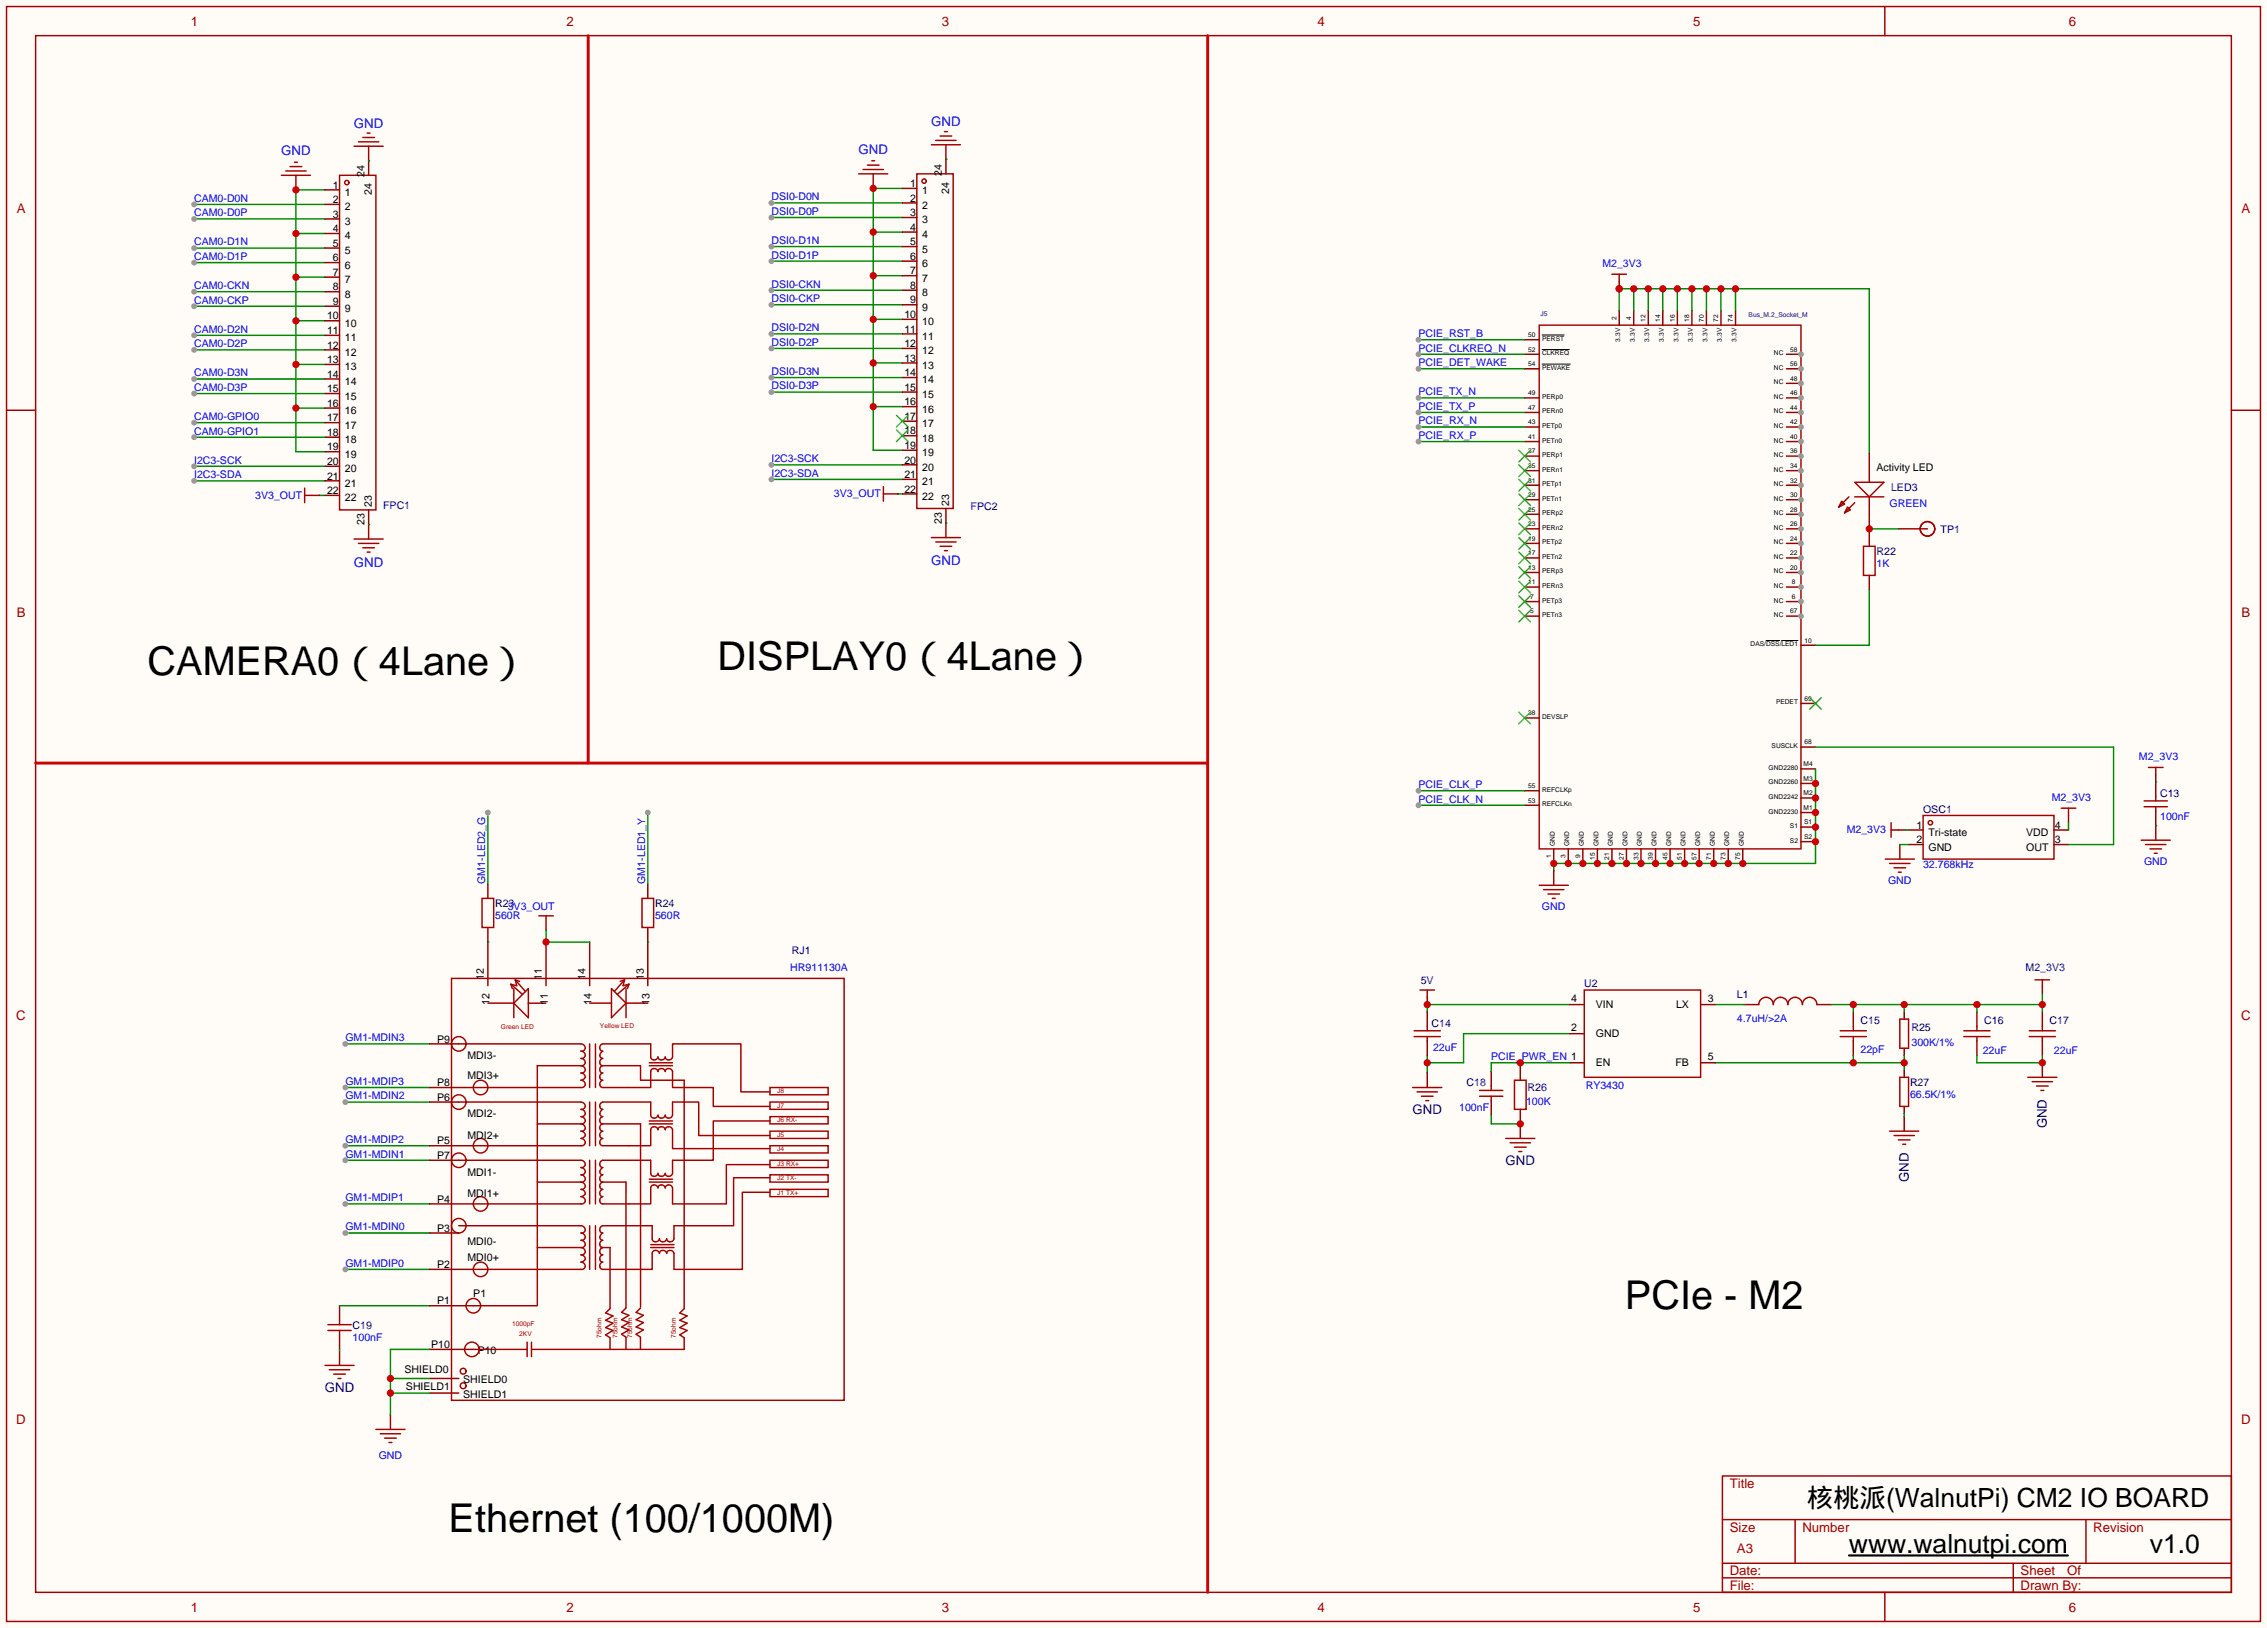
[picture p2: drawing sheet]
<svg xmlns="http://www.w3.org/2000/svg" width="396mm" height="284mm" viewBox="0 0 396 284" stroke-linecap="round" stroke-linejoin="round" font-family="sans-serif">
<defs><g id="words">
<g font-size="6.9">
<text x="25.8" y="117.8">CAMERA0（4Lane）</text>
<text x="125.3" y="117">DISPLAY0（4Lane）</text>
<text x="283.8" y="228.5">PCIe - M2</text>
<text x="78.4" y="267.4">Ethernet (100/1000M)</text>
</g>
<g font-size="4.6">
<text x="315.6" y="263.1">核桃派(WalnutPi) CM2 IO BOARD</text>
<text x="323" y="271.2">www.walnutpi.com</text>
<text x="375.5" y="271.2">v1.0</text>
</g>
<g font-size="2.3" fill="#a00000">
<text x="33.3" y="4.5">1</text>
<text x="98.9" y="4.5">2</text>
<text x="164.5" y="4.5">3</text>
<text x="230.2" y="4.5">4</text>
<text x="295.8" y="4.5">5</text>
<text x="361.4" y="4.5">6</text>
<text x="2.9" y="37.2">A</text>
<text x="391.5" y="37.2">A</text>
<text x="2.9" y="107.7">B</text>
<text x="391.5" y="107.7">B</text>
<text x="2.9" y="178.2">C</text>
<text x="391.5" y="178.2">C</text>
<text x="2.9" y="248.6">D</text>
<text x="391.5" y="248.6">D</text>
<text x="302.1" y="259.8">Title</text>
<text x="302.1" y="267.4">Size</text>
<text x="314.8" y="267.4">Number</text>
<text x="365.6" y="267.4">Revision</text>
<text x="302.1" y="275">Date:</text>
<text x="303.4" y="271.2">A3</text>
<text x="352.9" y="275">Sheet</text>
<text x="361.1" y="275">Of</text>
<text x="33.3" y="281.4">1</text>
<text x="98.9" y="281.4">2</text>
<text x="164.5" y="281.4">3</text>
<text x="230.2" y="281.4">4</text>
<text x="295.8" y="281.4">5</text>
<text x="302.1" y="277.5">File:</text>
<text x="352.9" y="277.5">Drawn By:</text>
<text x="361.4" y="281.4">6</text>
</g>
<g font-size="2.3" fill="#00f">
<text x="61.8" y="22.3">GND</text>
<text x="162.7" y="22">GND</text>
<text x="49.1" y="27.1">GND</text>
<text x="150" y="26.8">GND</text>
<text x="61.8" y="99">GND</text>
<text x="162.7" y="98.7">GND</text>
</g>
<g font-size="2.3" fill="#000080">
<text x="246.7" y="194.5">GND</text>
<text x="357.6" y="197" transform="rotate(-90 357.6 197)">GND</text>
<text x="263" y="203.4">GND</text>
<text x="333.4" y="206.4" transform="rotate(-90 333.4 206.4)">GND</text>
<text x="56.7" y="243">GND</text>
</g>
<g font-size="1.8" fill="#00f">
<text x="33.9" y="35.2">CAM0-D0N</text>
<text x="134.7" y="35">DSI0-D0N</text>
<text x="33.9" y="37.8">CAM0-D0P</text>
<text x="134.7" y="37.5">DSI0-D0P</text>
<text x="33.9" y="42.8">CAM0-D1N</text>
<text x="33.9" y="45.4">CAM0-D1P</text>
<text x="134.7" y="42.6">DSI0-D1N</text>
<text x="134.7" y="45.1">DSI0-D1P</text>
<text x="279.9" y="46.7">M2_3V3</text>
<text x="33.9" y="50.5">CAM0-CKN</text>
<text x="33.9" y="53">CAM0-CKP</text>
<text x="134.7" y="50.2">DSI0-CKN</text>
<text x="134.7" y="52.8">DSI0-CKP</text>
<text x="33.9" y="58.1">CAM0-D2N</text>
<text x="134.7" y="57.8">DSI0-D2N</text>
<text x="247.8" y="58.8">PCIE_RST_B</text>
<text x="33.9" y="60.6">CAM0-D2P</text>
<text x="33.9" y="65.7">CAM0-D3N</text>
<text x="134.7" y="60.4">DSI0-D2P</text>
<text x="134.7" y="65.5">DSI0-D3N</text>
<text x="247.8" y="63.9">PCIE_DET_WAKE</text>
<text x="247.8" y="61.4">PCIE_CLKREQ_N</text>
<text x="33.9" y="68.2">CAM0-D3P</text>
<text x="134.7" y="68">DSI0-D3P</text>
<text x="247.8" y="71.5">PCIE_TX_P</text>
<text x="247.8" y="69">PCIE_TX_N</text>
<text x="33.9" y="73.3">CAM0-GPIO0</text>
<text x="33.9" y="75.9">CAM0-GPIO1</text>
<text x="247.8" y="76.6">PCIE_RX_P</text>
<text x="247.8" y="74.1">PCIE_RX_N</text>
<text x="33.9" y="80.9">I2C3-SCK</text>
<text x="33.9" y="83.5">I2C3-SDA</text>
<text x="134.7" y="80.7">I2C3-SCK</text>
<text x="134.7" y="83.2">I2C3-SDA</text>
<text x="44.6" y="87">3V3_OUT</text>
<text x="145.7" y="86.8">3V3_OUT</text>
<text x="330.1" y="88.6">GREEN</text>
<text x="327.8" y="99">1K</text>
<text x="247.8" y="137.6">PCIE_CLK_P</text>
<text x="373.6" y="132.8">M2_3V3</text>
<text x="247.8" y="140.1">PCIE_CLK_N</text>
<text x="358.4" y="139.9">M2_3V3</text>
<text x="377.3" y="143.2">100nF</text>
<text x="322.6" y="145.5">M2_3V3</text>
<text x="84.8" y="154.3" transform="rotate(-90 84.8 154.3)">GM1-LED2_G</text>
<text x="112.7" y="154.3" transform="rotate(-90 112.7 154.3)">GM1-LED1_Y</text>
<text x="329.8" y="154.4">GND</text>
<text x="335.9" y="151.6">32.768kHz</text>
<text x="374.5" y="151">GND</text>
<text x="86.5" y="160.4">560R</text>
<text x="88.7" y="158.9">3V3_OUT</text>
<text x="114.4" y="160.4">560R</text>
<text x="269.3" y="158.9">GND</text>
<text x="138" y="169.6">HR911130A</text>
<text x="303.4" y="178.5">4.7uH/&gt;2A</text>
<text x="60.3" y="181.8">GM1-MDIN3</text>
<text x="250.3" y="183.6">22uF</text>
<text x="260.5" y="185.1">PCIE_PWR_EN 1</text>
<text x="325" y="183.8">22pF</text>
<text x="333.9" y="182.5">300K/1%</text>
<text x="346.3" y="184.1">22uF</text>
<text x="358.8" y="184.1">22uF</text>
<text x="60.3" y="189.4">GM1-MDIP3</text>
<text x="60.3" y="191.9">GM1-MDIN2</text>
<text x="277" y="190.2">RY3430</text>
<text x="333.6" y="191.7">66.5K/1%</text>
<text x="254.9" y="194">100nF</text>
<text x="266.6" y="193">100K</text>
<text x="60.3" y="199.6">GM1-MDIP2</text>
<text x="60.3" y="202.1">GM1-MDIN1</text>
<text x="60.3" y="209.7">GM1-MDIP1</text>
<text x="60.3" y="214.8">GM1-MDIN0</text>
<text x="60.3" y="221.2">GM1-MDIP0</text>
<text x="61.6" y="234.1">100nF</text>
<text x="66.1" y="254.7">GND</text>
</g>
<g font-size="1.8">
<text x="58.2" y="32.9">1</text>
<text x="58.2" y="35.5">2</text>
<text x="60.2" y="34.2">1</text>
<text x="63.7" y="31" transform="rotate(-90 63.7 31)">24</text>
<text x="64.9" y="34.1" transform="rotate(-90 64.9 34.1)">24</text>
<text x="159" y="32.7">1</text>
<text x="159" y="35.2">2</text>
<text x="161.1" y="33.9">1</text>
<text x="164.5" y="30.7" transform="rotate(-90 164.5 30.7)">24</text>
<text x="165.8" y="33.8" transform="rotate(-90 165.8 33.8)">24</text>
<text x="58.2" y="38">3</text>
<text x="58.2" y="40.5">4</text>
<text x="60.2" y="36.7">2</text>
<text x="60.2" y="39.3">3</text>
<text x="60.2" y="41.8">4</text>
<text x="159" y="37.7">3</text>
<text x="159" y="40.3">4</text>
<text x="161.1" y="36.5">2</text>
<text x="161.1" y="39">3</text>
<text x="161.1" y="41.6">4</text>
<text x="58.2" y="43.1">5</text>
<text x="58.2" y="45.6">6</text>
<text x="60.2" y="44.3">5</text>
<text x="60.2" y="46.9">6</text>
<text x="159" y="42.8">5</text>
<text x="159" y="45.4">6</text>
<text x="159" y="47.9">7</text>
<text x="161.1" y="44.1">5</text>
<text x="161.1" y="46.6">6</text>
<text x="58.2" y="48.2">7</text>
<text x="58.2" y="50.7">8</text>
<text x="58.2" y="53.2">9</text>
<text x="60.2" y="49.4">7</text>
<text x="60.2" y="52">8</text>
<text x="159" y="50.4">8</text>
<text x="159" y="53">9</text>
<text x="161.1" y="49.2">7</text>
<text x="161.1" y="51.7">8</text>
<text x="57.1" y="55.8">10</text>
<text x="57.1" y="58.3">11</text>
<text x="60.2" y="54.5">9</text>
<text x="60.2" y="57">10</text>
<text x="60.2" y="59.6">11</text>
<text x="158" y="55.5">10</text>
<text x="158" y="58.1">11</text>
<text x="161.1" y="54.3">9</text>
<text x="161.1" y="56.8">10</text>
<text x="161.1" y="59.3">11</text>
<text x="57.1" y="60.9">12</text>
<text x="57.1" y="63.4">13</text>
<text x="57.1" y="65.9">14</text>
<text x="60.2" y="62.1">12</text>
<text x="60.2" y="64.7">13</text>
<text x="158" y="60.6">12</text>
<text x="158" y="63.1">13</text>
<text x="158" y="65.7">14</text>
<text x="161.1" y="61.9">12</text>
<text x="161.1" y="64.4">13</text>
<text x="57.1" y="68.5">15</text>
<text x="57.1" y="71">16</text>
<text x="60.2" y="67.2">14</text>
<text x="60.2" y="69.7">15</text>
<text x="158" y="68.2">15</text>
<text x="158" y="70.8">16</text>
<text x="161.1" y="67">14</text>
<text x="161.1" y="69.5">15</text>
<text x="57.1" y="73.6">17</text>
<text x="57.1" y="76.1">18</text>
<text x="60.2" y="72.3">16</text>
<text x="60.2" y="74.8">17</text>
<text x="60.2" y="77.4">18</text>
<text x="158" y="73.3">17</text>
<text x="158" y="75.8">18</text>
<text x="161.1" y="72">16</text>
<text x="161.1" y="74.6">17</text>
<text x="161.1" y="77.1">18</text>
<text x="57.1" y="78.6">19</text>
<text x="57.1" y="81.2">20</text>
<text x="57.1" y="83.7">21</text>
<text x="60.2" y="79.9">19</text>
<text x="60.2" y="82.4">20</text>
<text x="158" y="78.4">19</text>
<text x="158" y="80.9">20</text>
<text x="158" y="83.5">21</text>
<text x="161.1" y="79.7">19</text>
<text x="161.1" y="82.2">20</text>
<text x="327.8" y="82.2">Activity LED</text>
<text x="57.1" y="86.3">22</text>
<text x="60.2" y="85">21</text>
<text x="60.2" y="87.5">22</text>
<text x="64.9" y="88.6" transform="rotate(-90 64.9 88.6)">23</text>
<text x="158" y="86">22</text>
<text x="161.1" y="84.7">21</text>
<text x="161.1" y="87.3">22</text>
<text x="165.8" y="88.3" transform="rotate(-90 165.8 88.3)">23</text>
<text x="63.7" y="91.7" transform="rotate(-90 63.7 91.7)">23</text>
<text x="164.5" y="91.4" transform="rotate(-90 164.5 91.4)">23</text>
<text x="334.8" y="144.7">1</text>
<text x="334.8" y="147.2">2</text>
<text x="336.9" y="145.9">Tri-state</text>
<text x="336.9" y="148.5">GND</text>
<text x="353.9" y="148.5">OUT</text>
<text x="353.9" y="145.9">VDD</text>
<text x="358.9" y="147.2">3</text>
<text x="358.9" y="144.7">4</text>
<text x="84.5" y="171" transform="rotate(-90 84.5 171)">12</text>
<text x="94.7" y="171" transform="rotate(-90 94.7 171)">11</text>
<text x="102.3" y="171" transform="rotate(-90 102.3 171)">14</text>
<text x="112.4" y="171" transform="rotate(-90 112.4 171)">13</text>
<text x="85.5" y="175.4" transform="rotate(-90 85.5 175.4)">12</text>
<text x="95.7" y="175.4" transform="rotate(-90 95.7 175.4)">11</text>
<text x="103.3" y="175.4" transform="rotate(-90 103.3 175.4)">14</text>
<text x="113.5" y="175.4" transform="rotate(-90 113.5 175.4)">13</text>
<text x="274.4" y="174.9">4</text>
<text x="278.8" y="175.9">VIN</text>
<text x="292.8" y="175.9">LX</text>
<text x="298.3" y="174.9">3</text>
<text x="76.4" y="182">P9</text>
<text x="81.7" y="184.8">MDI3-</text>
<text x="274.4" y="180">2</text>
<text x="278.8" y="181">GND</text>
<text x="298.3" y="185.1">5</text>
<text x="76.4" y="189.6">P8</text>
<text x="81.7" y="188.4">MDI3+</text>
<text x="278.8" y="186.1">EN</text>
<text x="292.7" y="186.1">FB</text>
<text x="76.4" y="192.2">P6</text>
<text x="81.7" y="195">MDI2-</text>
<text x="76.4" y="202.3">P7</text>
<text x="76.4" y="199.8">P5</text>
<text x="81.7" y="198.8">MDI2+</text>
<text x="76.4" y="210">P4</text>
<text x="81.7" y="205.4">MDI1-</text>
<text x="81.7" y="208.9">MDI1+</text>
<text x="76.4" y="215">P3</text>
<text x="76.4" y="221.4">P2</text>
<text x="81.7" y="220.1">MDI0+</text>
<text x="81.7" y="217.3">MDI0-</text>
<text x="76.4" y="227.7">P1</text>
<text x="82.7" y="226.5">P1</text>
<text x="70.7" y="239.7">SHIELD0</text>
<text x="75.3" y="235.4">P10</text>
<text x="83.4" y="236.4">P10</text>
<text x="70.9" y="242.7">SHIELD1</text>
<text x="80.9" y="241.5">SHIELD0</text>
<text x="80.9" y="244">SHIELD1</text>
</g>
<g font-size="1.8" fill="#000080">
<text x="66.9" y="88.8">FPC1</text>
<text x="169.5" y="89.1">FPC2</text>
<text x="330.3" y="85.8">LED3</text>
<text x="339" y="93.1">TP1</text>
<text x="327.8" y="96.9">R22</text>
<text x="335.9" y="141.9">OSC1</text>
<text x="377.3" y="139.1">C13</text>
<text x="86.5" y="158.4">R23</text>
<text x="114.4" y="158.4">R24</text>
<text x="138.3" y="166.5">RJ1</text>
<text x="248.2" y="171.9">5V</text>
<text x="276.7" y="172.4">U2</text>
<text x="353.8" y="169.6">M2_3V3</text>
<text x="250.1" y="179.2">C14</text>
<text x="303.4" y="174.2">L1</text>
<text x="325" y="178.7">C15</text>
<text x="346.6" y="178.7">C16</text>
<text x="358" y="178.7">C17</text>
<text x="333.9" y="180">R25</text>
<text x="256.2" y="189.7">C18</text>
<text x="266.8" y="190.4">R26</text>
<text x="333.6" y="189.7">R27</text>
<text x="61.6" y="232.1">C19</text>
</g>
<g font-size="1.2">
<text x="266.9" y="58.8">50</text>
<text x="269.4" y="59.5">PERST</text>
<text x="282.4" y="55.8" transform="rotate(-90 282.4 55.8)">2</text>
<text x="283" y="59.7" transform="rotate(-90 283 59.7)">3.3V</text>
<text x="284.9" y="55.8" transform="rotate(-90 284.9 55.8)">4</text>
<text x="285.5" y="59.7" transform="rotate(-90 285.5 59.7)">3.3V</text>
<text x="287.4" y="56.1" transform="rotate(-90 287.4 56.1)">12</text>
<text x="288.1" y="59.7" transform="rotate(-90 288.1 59.7)">3.3V</text>
<text x="290" y="56.1" transform="rotate(-90 290 56.1)">14</text>
<text x="290.6" y="59.7" transform="rotate(-90 290.6 59.7)">3.3V</text>
<text x="292.5" y="56.1" transform="rotate(-90 292.5 56.1)">16</text>
<text x="293.2" y="59.7" transform="rotate(-90 293.2 59.7)">3.3V</text>
<text x="295.1" y="56.1" transform="rotate(-90 295.1 56.1)">18</text>
<text x="295.7" y="59.7" transform="rotate(-90 295.7 59.7)">3.3V</text>
<text x="297.6" y="56.1" transform="rotate(-90 297.6 56.1)">70</text>
<text x="298.2" y="59.7" transform="rotate(-90 298.2 59.7)">3.3V</text>
<text x="300.1" y="56.1" transform="rotate(-90 300.1 56.1)">72</text>
<text x="300.8" y="59.7" transform="rotate(-90 300.8 59.7)">3.3V</text>
<text x="302.7" y="56.1" transform="rotate(-90 302.7 56.1)">74</text>
<text x="303.3" y="59.7" transform="rotate(-90 303.3 59.7)">3.3V</text>
<text x="266.9" y="61.4">52</text>
<text x="266.9" y="63.9">54</text>
<text x="269.4" y="62">CLKREQ</text>
<text x="269.4" y="64.6">PEWAKE</text>
<text x="309.9" y="62">NC</text>
<text x="309.9" y="64.6">NC</text>
<text x="312.7" y="61.4">58</text>
<text x="312.7" y="63.9">56</text>
<text x="266.9" y="69">49</text>
<text x="266.9" y="71.5">47</text>
<text x="269.4" y="69.6">PERp0</text>
<text x="309.9" y="67.1">NC</text>
<text x="309.9" y="69.6">NC</text>
<text x="312.7" y="66.5">48</text>
<text x="312.7" y="69">46</text>
<text x="312.7" y="71.5">44</text>
<text x="266.9" y="74.1">43</text>
<text x="266.9" y="76.6">41</text>
<text x="269.4" y="72.2">PERn0</text>
<text x="269.4" y="74.7">PETp0</text>
<text x="269.4" y="77.3">PETn0</text>
<text x="309.9" y="72.2">NC</text>
<text x="309.9" y="74.7">NC</text>
<text x="309.9" y="77.3">NC</text>
<text x="312.7" y="74.1">42</text>
<text x="312.7" y="76.6">40</text>
<text x="266.9" y="79.2">37</text>
<text x="266.9" y="81.7">35</text>
<text x="269.4" y="79.8">PERp1</text>
<text x="269.4" y="82.3">PERn1</text>
<text x="309.9" y="79.8">NC</text>
<text x="309.9" y="82.3">NC</text>
<text x="312.7" y="79.2">36</text>
<text x="312.7" y="81.7">34</text>
<text x="266.9" y="84.2">31</text>
<text x="266.9" y="86.8">29</text>
<text x="266.9" y="89.3">25</text>
<text x="269.4" y="84.9">PETp1</text>
<text x="269.4" y="87.4">PETn1</text>
<text x="269.4" y="90">PERp2</text>
<text x="309.9" y="84.9">NC</text>
<text x="309.9" y="87.4">NC</text>
<text x="309.9" y="90">NC</text>
<text x="312.7" y="84.2">32</text>
<text x="312.7" y="86.8">30</text>
<text x="312.7" y="89.3">28</text>
<text x="266.9" y="91.9">23</text>
<text x="266.9" y="94.4">19</text>
<text x="269.4" y="92.5">PERn2</text>
<text x="269.4" y="95">PETp2</text>
<text x="309.9" y="92.5">NC</text>
<text x="309.9" y="95">NC</text>
<text x="312.7" y="91.9">26</text>
<text x="312.7" y="94.4">24</text>
<text x="266.9" y="96.9">17</text>
<text x="266.9" y="99.5">13</text>
<text x="269.4" y="97.6">PETn2</text>
<text x="269.4" y="100.1">PERp3</text>
<text x="309.9" y="97.6">NC</text>
<text x="309.9" y="100.1">NC</text>
<text x="312.7" y="96.9">22</text>
<text x="312.7" y="99.5">20</text>
<text x="266.9" y="102">11</text>
<text x="267.3" y="104.6">7</text>
<text x="267.3" y="107.1">5</text>
<text x="269.4" y="102.7">PERn3</text>
<text x="269.4" y="105.2">PETp3</text>
<text x="269.4" y="107.7">PETn3</text>
<text x="309.9" y="102.7">NC</text>
<text x="309.9" y="105.2">NC</text>
<text x="309.9" y="107.7">NC</text>
<text x="312.7" y="107.1">67</text>
<text x="313" y="102">8</text>
<text x="313" y="104.6">6</text>
<text x="305.8" y="112.8">DAS/DSS/LED1</text>
<text x="315.2" y="112.2">10</text>
<text x="266.9" y="124.9">38</text>
<text x="269.4" y="125.5">DEVSLP</text>
<text x="310.2" y="123">PEDET</text>
<text x="315.2" y="122.3">69</text>
<text x="309.5" y="130.6">SUSCLK</text>
<text x="315.2" y="130">68</text>
<text x="266.9" y="137.6">55</text>
<text x="308.9" y="134.4">GND2280</text>
<text x="308.9" y="137">GND2260</text>
<text x="315" y="133.8">M4</text>
<text x="315" y="136.3">M3</text>
<text x="266.9" y="140.1">53</text>
<text x="269.4" y="138.2">REFCLKp</text>
<text x="269.4" y="140.8">REFCLKn</text>
<text x="308.9" y="139.5">GND2242</text>
<text x="308.9" y="142">GND2230</text>
<text x="315" y="138.9">M2</text>
<text x="315" y="141.4">M1</text>
<text x="315.1" y="143.9">S1</text>
<text x="270.9" y="149.8" transform="rotate(-90 270.9 149.8)">1</text>
<text x="271.6" y="147.7" transform="rotate(-90 271.6 147.7)">GND</text>
<text x="273.5" y="149.8" transform="rotate(-90 273.5 149.8)">3</text>
<text x="274.1" y="147.7" transform="rotate(-90 274.1 147.7)">GND</text>
<text x="276" y="149.8" transform="rotate(-90 276 149.8)">9</text>
<text x="276.7" y="147.7" transform="rotate(-90 276.7 147.7)">GND</text>
<text x="279.2" y="147.7" transform="rotate(-90 279.2 147.7)">GND</text>
<text x="281.7" y="147.7" transform="rotate(-90 281.7 147.7)">GND</text>
<text x="284.3" y="147.7" transform="rotate(-90 284.3 147.7)">GND</text>
<text x="286.8" y="147.7" transform="rotate(-90 286.8 147.7)">GND</text>
<text x="289.4" y="147.7" transform="rotate(-90 289.4 147.7)">GND</text>
<text x="291.9" y="147.7" transform="rotate(-90 291.9 147.7)">GND</text>
<text x="294.4" y="147.7" transform="rotate(-90 294.4 147.7)">GND</text>
<text x="297" y="147.7" transform="rotate(-90 297 147.7)">GND</text>
<text x="299.5" y="147.7" transform="rotate(-90 299.5 147.7)">GND</text>
<text x="302.1" y="147.7" transform="rotate(-90 302.1 147.7)">GND</text>
<text x="304.6" y="147.7" transform="rotate(-90 304.6 147.7)">GND</text>
<text x="312.7" y="144.6">S1</text>
<text x="312.7" y="147.1">S2</text>
<text x="315.1" y="146.5">S2</text>
<text x="278.6" y="150.1" transform="rotate(-90 278.6 150.1)">15</text>
<text x="281.1" y="150.1" transform="rotate(-90 281.1 150.1)">21</text>
<text x="283.6" y="150.1" transform="rotate(-90 283.6 150.1)">27</text>
<text x="286.2" y="150.1" transform="rotate(-90 286.2 150.1)">33</text>
<text x="288.7" y="150.1" transform="rotate(-90 288.7 150.1)">39</text>
<text x="291.3" y="150.1" transform="rotate(-90 291.3 150.1)">45</text>
<text x="293.8" y="150.1" transform="rotate(-90 293.8 150.1)">51</text>
<text x="296.3" y="150.1" transform="rotate(-90 296.3 150.1)">57</text>
<text x="298.9" y="150.1" transform="rotate(-90 298.9 150.1)">71</text>
<text x="301.4" y="150.1" transform="rotate(-90 301.4 150.1)">73</text>
<text x="304" y="150.1" transform="rotate(-90 304 150.1)">75</text>
</g>
<g font-size="1.2" fill="#000080">
<text x="269.1" y="55.2">J5</text>
<text x="305.4" y="55.4">Bus_M.2_Socket_M</text>
</g>
<g font-size="1.2" fill="#a00000">
<text x="87.5" y="179.7">Green LED</text>
<text x="104.8" y="179.4">Yellow LED</text>
<text x="135.8" y="190.8">J8</text>
<text x="135.8" y="193.4">J7</text>
<text x="135.8" y="195.9">J6 RX-</text>
<text x="135.8" y="198.5">J5</text>
<text x="135.8" y="201">J4</text>
<text x="135.8" y="203.5">J3 RX+</text>
<text x="135.8" y="206.1">J2 TX-</text>
<text x="135.8" y="208.6">J1 TX+</text>
<text x="89.4" y="231.5">1000pF</text>
<text x="90.7" y="233.3">2KV</text>
<text x="105.1" y="233.6" transform="rotate(-90 105.1 233.6)">75ohm</text>
<text x="107.9" y="233.6" transform="rotate(-90 107.9 233.6)">75ohm</text>
<text x="110.4" y="233.6" transform="rotate(-90 110.4 233.6)">75ohm</text>
<text x="118" y="233.6" transform="rotate(-90 118 233.6)">75ohm</text>
</g>
</g></defs>
<path d="M0 0h396v284.2h-396z" fill="#fffcf7"/>
<g fill="none" stroke="#a10000" stroke-width=".25">
<path d="M1.1 1.1h393.7v282h-393.7zM6.2 6.2h383.6v271.8h-383.6zM329.2 1.1v5.1M268.9 56.8h45.7v91.4h-45.7zM1.1 71.6h5.1M389.8 71.6h5M374.5 139.8h4.1M376.6 139.1v.7M84.2 156.8h2v5.1h-2zM112.1 156.8h2.1v5.1h-2.1zM374.5 140.8h4.1M376.6 140.8v.8"/>
<path d="M258.4 190.4h4.1M258.4 191.4h4.1M260.5 189.6v.8M260.5 191.4v.8M264.5 188.6h2.1v5.1h-2.1zM57.3 231.3h4M57.3 232.3h4M59.3 230.5v.8M59.3 232.3v.7M65.7 249.6h5M66.4 250.3h3.6M67.2 251.1h2"/>
<path d="M67.9 251.8h.6M68.2 247v2.6M300.9 257.7h88.9v20.3h-88.9zM300.9 275.5h88.9M300.9 272.9h88.9M300.9 265.3h88.9M313.6 265.3v7.6M329.2 278v5.1M351.7 272.9v5.1M364.4 265.3v7.6"/>
</g>
<g fill="none" stroke="#870000" stroke-width=".25">
<path d="M266.3 59.3h2.6M282.8 54.2v2.6M285.4 54.2v2.6M287.9 54.2v2.6M290.4 54.2v2.6M293 54.2v2.6M295.5 54.2v2.6M298.1 54.2v2.6M300.6 54.2v2.6M303.1 54.2v2.6M266.3 61.8h2.6M266.3 64.4h2.6"/>
<path d="M266.3 69.5h2.6M266.3 72h2.6M266.3 74.5h2.6M266.3 77.1h2.6M266.3 79.6h2.6M312 61.8h2.6M266.3 82.2h2.6M266.3 84.7h2.6M266.3 87.2h2.6M266.3 89.8h2.6M266.3 92.3h2.6M266.3 94.9h2.6"/>
<path d="M266.3 97.4h2.6M266.3 99.9h2.6M266.3 102.5h2.6M266.3 105h2.6M266.3 107.6h2.6M266.3 125.3h2.6M266.3 138h2.6M376.6 136.5v2.6M85.2 154.3v2.5M113.2 154.3v2.5M266.3 140.6h2.6M271.4 148.2v2.5"/>
<path d="M273.9 148.2v2.5M276.5 148.2v2.5M279 148.2v2.5M281.6 148.2v2.5M284.1 148.2v2.5M286.6 148.2v2.5M289.2 148.2v2.5M291.7 148.2v2.5M294.3 148.2v2.5M296.8 148.2v2.5M299.3 148.2v2.5M301.9 148.2v2.5"/>
<path d="M304.4 148.2v2.5M376.6 141.6v2.5M85.2 161.9v2.6M113.2 161.9v2.6M260.5 187.1v2.5M260.5 192.2v2.5M265.6 186.1v2.5M265.6 193.7v2.5M59.3 228v2.5M59.3 233v2.6M68.2 247h.1"/>
</g>
<path d="M269.4 58.5h3.8M269.4 61h4.7M269.4 63.6h4.9" fill="none" stroke="#000" stroke-width=".17"/>
<g fill="none" stroke="#3c3" stroke-width=".25">
<path d="M265.3 78.6l2 2M267.3 78.6l-2 2M265.3 81.2l2 2M265.3 83.7l2 2M265.3 86.2l2 2.1M265.3 88.8l2 2M265.3 91.3l2 2M265.3 93.9l2 2M265.3 96.4l2 2M265.3 98.9l2 2.1M267.3 81.2l-2 2M267.3 83.7l-2 2"/>
<path d="M267.3 86.2l-2 2.1M267.3 88.8l-2 2M267.3 91.3l-2 2M267.3 93.9l-2 2M267.3 96.4l-2 2M267.3 98.9l-2 2.1M265.3 101.5l2 2M265.3 104l2 2M265.3 106.6l2 2M267.3 101.5l-2 2M267.3 104l-2 2M267.3 106.6l-2 2"/>
<path d="M265.3 124.3l2 2.1M267.3 124.3l-2 2.1"/>
</g>
<circle cx="314.6" cy="61.8" r=".51" fill="#999"/>
<path d="M312 64.4h2.6" fill="none" stroke="#870000" stroke-width=".25"/>
<circle cx="314.6" cy="64.4" r=".51" fill="#999"/>
<path d="M312 66.9h2.6" fill="none" stroke="#870000" stroke-width=".25"/>
<circle cx="314.6" cy="66.9" r=".51" fill="#999"/>
<path d="M312 69.5h2.6" fill="none" stroke="#870000" stroke-width=".25"/>
<circle cx="314.6" cy="69.5" r=".51" fill="#999"/>
<path d="M312 72h2.6" fill="none" stroke="#870000" stroke-width=".25"/>
<circle cx="314.6" cy="72" r=".51" fill="#999"/>
<path d="M312 74.5h2.6" fill="none" stroke="#870000" stroke-width=".25"/>
<circle cx="314.6" cy="74.5" r=".51" fill="#999"/>
<path d="M312 77.1h2.6" fill="none" stroke="#870000" stroke-width=".25"/>
<circle cx="314.6" cy="77.1" r=".51" fill="#999"/>
<path d="M312 79.6h2.6" fill="none" stroke="#870000" stroke-width=".25"/>
<circle cx="314.6" cy="79.6" r=".51" fill="#999"/>
<path d="M312 82.2h2.6" fill="none" stroke="#870000" stroke-width=".25"/>
<circle cx="314.6" cy="82.2" r=".51" fill="#999"/>
<path d="M312 84.7h2.6" fill="none" stroke="#870000" stroke-width=".25"/>
<circle cx="314.6" cy="84.7" r=".51" fill="#999"/>
<path d="M312 87.2h2.6" fill="none" stroke="#870000" stroke-width=".25"/>
<circle cx="314.6" cy="87.2" r=".51" fill="#999"/>
<path d="M312 89.8h2.6" fill="none" stroke="#870000" stroke-width=".25"/>
<circle cx="314.6" cy="89.8" r=".51" fill="#999"/>
<path d="M312 92.3h2.6" fill="none" stroke="#870000" stroke-width=".25"/>
<circle cx="314.6" cy="92.3" r=".51" fill="#999"/>
<path d="M312 94.9h2.6" fill="none" stroke="#870000" stroke-width=".25"/>
<circle cx="314.6" cy="94.9" r=".51" fill="#999"/>
<path d="M312 97.4h2.6" fill="none" stroke="#870000" stroke-width=".25"/>
<circle cx="314.6" cy="97.4" r=".51" fill="#999"/>
<path d="M312 99.9h2.6" fill="none" stroke="#870000" stroke-width=".25"/>
<circle cx="314.6" cy="99.9" r=".51" fill="#999"/>
<path d="M312 102.5h2.6" fill="none" stroke="#870000" stroke-width=".25"/>
<circle cx="314.6" cy="102.5" r=".51" fill="#999"/>
<path d="M312 105h2.6" fill="none" stroke="#870000" stroke-width=".25"/>
<circle cx="314.6" cy="105" r=".51" fill="#999"/>
<path d="M312 107.6h2.6" fill="none" stroke="#870000" stroke-width=".25"/>
<circle cx="314.6" cy="107.6" r=".51" fill="#999"/>
<path d="M314.6 112.6h2.5M314.6 122.8h2.5M314.6 130.4h2.5M314.6 134.2h2.5M314.6 136.8h2.5M314.6 139.3h2.5M314.6 141.9h2.5M314.6 144.4h2.5M314.6 146.9h2.5" fill="none" stroke="#870000" stroke-width=".25"/>
<path d="M308.5 111.8h2.4M311.2 111.8h2.9" fill="none" stroke="#000" stroke-width=".17"/>
<path d="M316.1 121.8l2 2M318.1 121.8l-2 2" fill="none" stroke="#3c3" stroke-width=".25"/>
<path d="M317.1 134.2v16.5h-45.7v1.3" fill="none" stroke="#008700" stroke-width=".25"/>
<g fill="#c00">
<circle cx="317.1" cy="146.9" r=".63"/>
<circle cx="317.1" cy="144.4" r=".63"/>
<circle cx="317.1" cy="141.9" r=".63"/>
<circle cx="317.1" cy="139.3" r=".63"/>
<circle cx="317.1" cy="136.8" r=".63"/>
<circle cx="301.9" cy="150.7" r=".63"/>
<circle cx="304.4" cy="150.7" r=".63"/>
<circle cx="299.3" cy="150.7" r=".63"/>
<circle cx="296.8" cy="150.7" r=".63"/>
<circle cx="294.3" cy="150.7" r=".63"/>
<circle cx="291.7" cy="150.7" r=".63"/>
<circle cx="289.2" cy="150.7" r=".63"/>
<circle cx="284.1" cy="150.7" r=".63"/>
<circle cx="286.6" cy="150.7" r=".63"/>
<circle cx="281.6" cy="150.7" r=".63"/>
<circle cx="279" cy="150.7" r=".63"/>
<circle cx="273.9" cy="150.7" r=".63"/>
<circle cx="271.4" cy="150.7" r=".63"/>
<circle cx="276.5" cy="150.7" r=".63"/>
</g>
<path d="M282.8 54.2v-3.8h43.7v28.7M285.4 50.4v3.8M287.9 50.4v3.8M290.4 50.4v3.8M293 50.4v3.8M295.5 50.4v3.8M298.1 50.4v3.8M300.6 50.4v3.8M303.1 50.4v3.8" fill="none" stroke="#008700" stroke-width=".25"/>
<g fill="#c00">
<circle cx="303.1" cy="50.4" r=".63"/>
<circle cx="298.1" cy="50.4" r=".63"/>
<circle cx="295.5" cy="50.4" r=".63"/>
<circle cx="293" cy="50.4" r=".63"/>
<circle cx="282.8" cy="50.4" r=".63"/>
<circle cx="285.4" cy="50.4" r=".63"/>
<circle cx="287.9" cy="50.4" r=".63"/>
<circle cx="290.4" cy="50.4" r=".63"/>
<circle cx="300.6" cy="50.4" r=".63"/>
</g>
<path d="M247.8 64.4h18.5" fill="none" stroke="#008700" stroke-width=".25"/>
<circle cx="247.8" cy="64.4" r=".51" fill="#999"/>
<path d="M247.8 138h18.5" fill="none" stroke="#008700" stroke-width=".25"/>
<circle cx="247.8" cy="138" r=".51" fill="#999"/>
<path d="M247.8 140.6h18.5" fill="none" stroke="#008700" stroke-width=".25"/>
<circle cx="247.8" cy="140.6" r=".51" fill="#999"/>
<path d="M247.8 77.1h18.5" fill="none" stroke="#008700" stroke-width=".25"/>
<circle cx="247.8" cy="77.1" r=".51" fill="#999"/>
<path d="M247.8 74.5h18.5" fill="none" stroke="#008700" stroke-width=".25"/>
<circle cx="247.8" cy="74.5" r=".51" fill="#999"/>
<path d="M247.8 72h18.5" fill="none" stroke="#008700" stroke-width=".25"/>
<circle cx="247.8" cy="72" r=".51" fill="#999"/>
<path d="M247.8 69.5h18.5" fill="none" stroke="#008700" stroke-width=".25"/>
<circle cx="247.8" cy="69.5" r=".51" fill="#999"/>
<path d="M94.1 159.9h2.5M95.4 159.9v2.5M307.2 175.4a1.27 1.27 0 0 1 1.3-1.3 1.27 1.27 0 0 1 1.3 1.3 1.27 1.27 0 0 1 1.2-1.3 1.27 1.27 0 0 1 1.3 1.3 1.27 1.27 0 0 1 1.3-1.3 1.27 1.27 0 0 1 1.2 1.3 1.27 1.27 0 0 1 1.3-1.3 1.27 1.27 0 0 1 1.3 1.3M331.9 177.9h1.5v5.1h-1.5z" fill="none" stroke="#a10000" stroke-width=".25"/>
<path d="M95.4 162.4h.1M304.7 175.4h2.5M317.4 175.4h2.5M332.6 176.7v1.2M332.6 183v1.3" fill="none" stroke="#870000" stroke-width=".25"/>
<path d="M60.3 189.9h14.8" fill="none" stroke="#008700" stroke-width=".25"/>
<circle cx="60.3" cy="189.9" r=".51" fill="#999"/>
<path d="M60.3 182.2h14.8" fill="none" stroke="#008700" stroke-width=".25"/>
<circle cx="60.3" cy="182.2" r=".51" fill="#999"/>
<path d="M60.3 192.4h14.8" fill="none" stroke="#008700" stroke-width=".25"/>
<circle cx="60.3" cy="192.4" r=".51" fill="#999"/>
<path d="M332.6 186.8v1.3M332.6 193.2v1.2" fill="none" stroke="#870000" stroke-width=".25"/>
<path d="M331.9 188.1h1.5v5.1h-1.5z" fill="none" stroke="#a10000" stroke-width=".25"/>
<path d="M60.3 200h14.8" fill="none" stroke="#008700" stroke-width=".25"/>
<circle cx="60.3" cy="200" r=".51" fill="#999"/>
<path d="M60.3 202.6h14.8" fill="none" stroke="#008700" stroke-width=".25"/>
<circle cx="60.3" cy="202.6" r=".51" fill="#999"/>
<path d="M60.3 210.2h14.8" fill="none" stroke="#008700" stroke-width=".25"/>
<circle cx="60.3" cy="210.2" r=".51" fill="#999"/>
<path d="M60.3 215.3h14.8" fill="none" stroke="#008700" stroke-width=".25"/>
<circle cx="60.3" cy="215.3" r=".51" fill="#999"/>
<path d="M323.7 176.7v2.5M323.7 181.7v2.6" fill="none" stroke="#870000" stroke-width=".25"/>
<path d="M321.4 180h4.6M323.7 179.2v.8M321.4 181h4.6M323.7 181v.7" fill="none" stroke="#a10000" stroke-width=".25"/>
<path d="M60.3 221.6h14.8" fill="none" stroke="#008700" stroke-width=".25"/>
<circle cx="60.3" cy="221.6" r=".51" fill="#999"/>
<path d="M331.6 92.3h5.1M345.3 176.7v2.5M356.7 172.3v1.3M356.7 176.7v2.5M332.6 194.9v2.6M345.3 181.7v2.6M356.7 181.7v2.6M356.7 185.5v2.6" fill="none" stroke="#870000" stroke-width=".25"/>
<g fill="none" stroke="#a10000" stroke-width=".25">
<path d="M343 180h4.6M345.3 179.2v.8M354.5 180h4.5M355.5 171.1h2.5M356.7 171.1v1.2M356.7 179.2v.8M330.1 197.5h5.1M330.8 198.2h3.6M331.6 199h2M332.4 199.8h.5M343 181h4.6M345.3 181v.7"/>
<path d="M354.2 188.1h5.1M354.5 181h4.5M355 188.8h3.5M355.7 189.6h2.1M356.5 190.4h.5M356.7 181v.7"/>
<circle cx="336.7" cy="92.3" r="1.27"/>
</g>
<path d="M299.6 175.4h5.1M299.6 185.5h33M323.7 184.3v1.2M332.6 184.3v2.5M59.3 228h15.8" fill="none" stroke="#008700" stroke-width=".25"/>
<g fill="#c00">
<circle cx="332.6" cy="185.5" r=".63"/>
<circle cx="323.7" cy="185.5" r=".63"/>
</g>
<path d="M319.9 175.4h36.8M323.7 175.4v1.3M332.6 175.4v1.3M345.3 175.4v1.3M356.7 173.6v3.1" fill="none" stroke="#008700" stroke-width=".25"/>
<g fill="#c00">
<circle cx="345.3" cy="175.4" r=".63"/>
<circle cx="332.6" cy="175.4" r=".63"/>
<circle cx="323.7" cy="175.4" r=".63"/>
<circle cx="356.7" cy="175.4" r=".63"/>
</g>
<path d="M345.3 184.3v1.2h11.4v-1.2" fill="none" stroke="#008700" stroke-width=".25"/>
<circle cx="356.7" cy="185.5" r=".63" fill="#c00"/>
<path d="M51.7 33.1h.1M59.3 235.8v2.6" fill="none" stroke="#870000" stroke-width=".25"/>
<path d="M49.1 30.6h5.1M49.9 29.8h3.6M50.7 29.1h2M51.4 28.3h.5M51.7 30.6v2.5M56.8 238.4h5M57.5 239.1h3.6M58.3 239.9h2M59.1 240.7h.5" fill="none" stroke="#a10000" stroke-width=".25"/>
<path d="M33.9 35.7h22.9" fill="none" stroke="#008700" stroke-width=".25"/>
<circle cx="33.9" cy="35.7" r=".51" fill="#999"/>
<path d="M33.9 38.2h22.9" fill="none" stroke="#008700" stroke-width=".25"/>
<circle cx="33.9" cy="38.2" r=".51" fill="#999"/>
<path d="M56.8 33.1h-5.1v45.8h5.1M51.7 40.8h5.1M51.7 48.4h5.1M51.7 56h5.1M51.7 63.6h5.1M51.7 71.2h5.1" fill="none" stroke="#008700" stroke-width=".25"/>
<g fill="#c00">
<circle cx="51.7" cy="63.6" r=".63"/>
<circle cx="51.7" cy="71.2" r=".63"/>
<circle cx="51.7" cy="56" r=".63"/>
<circle cx="51.7" cy="48.4" r=".63"/>
<circle cx="51.7" cy="40.8" r=".63"/>
<circle cx="51.7" cy="33.1" r=".63"/>
</g>
<path d="M33.9 43.3h22.9" fill="none" stroke="#008700" stroke-width=".25"/>
<circle cx="33.9" cy="43.3" r=".51" fill="#999"/>
<path d="M33.9 45.8h22.9" fill="none" stroke="#008700" stroke-width=".25"/>
<circle cx="33.9" cy="45.8" r=".51" fill="#999"/>
<path d="M33.9 50.9h22.9" fill="none" stroke="#008700" stroke-width=".25"/>
<circle cx="33.9" cy="50.9" r=".51" fill="#999"/>
<path d="M33.9 53.5h22.9" fill="none" stroke="#008700" stroke-width=".25"/>
<circle cx="33.9" cy="53.5" r=".51" fill="#999"/>
<path d="M33.9 81.4h22.9" fill="none" stroke="#008700" stroke-width=".25"/>
<circle cx="33.9" cy="81.4" r=".51" fill="#999"/>
<path d="M33.9 83.9h22.9" fill="none" stroke="#008700" stroke-width=".25"/>
<circle cx="33.9" cy="83.9" r=".51" fill="#999"/>
<path d="M33.9 58.5h22.9M55.8 86.5h1" fill="none" stroke="#008700" stroke-width=".25"/>
<path d="M61.8 25.5h5.1M62.6 24.8h3.6M63.4 24h2M64.1 23.2h.5M64.4 25.5v2.6M61.8 94.1h5.1M62.6 94.9h3.6M63.4 95.6h2M64.1 96.4h.5M64.4 91.6v2.5" fill="none" stroke="#a10000" stroke-width=".25"/>
<path d="M64.4 28.1h.1M64.4 91.6h.1" fill="none" stroke="#870000" stroke-width=".25"/>
<circle cx="33.9" cy="58.5" r=".51" fill="#999"/>
<path d="M33.9 61.1h22.9" fill="none" stroke="#008700" stroke-width=".25"/>
<circle cx="33.9" cy="61.1" r=".51" fill="#999"/>
<path d="M33.9 66.2h22.9" fill="none" stroke="#008700" stroke-width=".25"/>
<circle cx="33.9" cy="66.2" r=".51" fill="#999"/>
<path d="M33.9 68.7h22.9" fill="none" stroke="#008700" stroke-width=".25"/>
<circle cx="33.9" cy="68.7" r=".51" fill="#999"/>
<path d="M33.9 73.8h22.9" fill="none" stroke="#008700" stroke-width=".25"/>
<circle cx="33.9" cy="73.8" r=".51" fill="#999"/>
<path d="M150 30.4h5.1M150.7 29.6h3.6M151.5 28.8h2M152.3 28.1h.5M152.5 30.4v2.5" fill="none" stroke="#a10000" stroke-width=".25"/>
<path d="M152.5 32.9h.1" fill="none" stroke="#870000" stroke-width=".25"/>
<path d="M134.7 35.4h22.9" fill="none" stroke="#008700" stroke-width=".25"/>
<circle cx="134.7" cy="35.4" r=".51" fill="#999"/>
<path d="M134.7 38h22.9" fill="none" stroke="#008700" stroke-width=".25"/>
<circle cx="134.7" cy="38" r=".51" fill="#999"/>
<path d="M157.6 32.9h-5.1v45.7h5.1M152.5 40.5h5.1M152.5 48.1h5.1M152.5 55.8h5.1M152.5 63.4h5.1M152.5 71h5.1" fill="none" stroke="#008700" stroke-width=".25"/>
<g fill="#c00">
<circle cx="152.5" cy="63.4" r=".63"/>
<circle cx="152.5" cy="71" r=".63"/>
<circle cx="152.5" cy="55.8" r=".63"/>
<circle cx="152.5" cy="48.1" r=".63"/>
<circle cx="152.5" cy="40.5" r=".63"/>
<circle cx="152.5" cy="32.9" r=".63"/>
</g>
<path d="M134.7 43.1h22.9" fill="none" stroke="#008700" stroke-width=".25"/>
<circle cx="134.7" cy="43.1" r=".51" fill="#999"/>
<path d="M134.7 45.6h22.9" fill="none" stroke="#008700" stroke-width=".25"/>
<circle cx="134.7" cy="45.6" r=".51" fill="#999"/>
<path d="M134.7 50.7h22.9" fill="none" stroke="#008700" stroke-width=".25"/>
<circle cx="134.7" cy="50.7" r=".51" fill="#999"/>
<path d="M134.7 53.2h22.9" fill="none" stroke="#008700" stroke-width=".25"/>
<circle cx="134.7" cy="53.2" r=".51" fill="#999"/>
<path d="M134.7 81.2h22.9" fill="none" stroke="#008700" stroke-width=".25"/>
<circle cx="134.7" cy="81.2" r=".51" fill="#999"/>
<path d="M134.7 83.7h22.9" fill="none" stroke="#008700" stroke-width=".25"/>
<circle cx="134.7" cy="83.7" r=".51" fill="#999"/>
<path d="M134.7 58.3h22.9M156.8 86.2h.8" fill="none" stroke="#008700" stroke-width=".25"/>
<path d="M162.7 25.3h5.1M163.4 24.5h3.6M164.2 23.7h2M165 23h.5M165.2 25.3v2.5M162.7 93.9h5.1M163.4 94.6h3.6M164.2 95.4h2M165 96.1h.5M165.2 91.3v2.6" fill="none" stroke="#a10000" stroke-width=".25"/>
<path d="M165.2 27.8h.1M165.2 91.3h.1" fill="none" stroke="#870000" stroke-width=".25"/>
<circle cx="134.7" cy="58.3" r=".51" fill="#999"/>
<path d="M134.7 60.8h22.9" fill="none" stroke="#008700" stroke-width=".25"/>
<circle cx="134.7" cy="60.8" r=".51" fill="#999"/>
<path d="M134.7 65.9h22.9" fill="none" stroke="#008700" stroke-width=".25"/>
<circle cx="134.7" cy="65.9" r=".51" fill="#999"/>
<path d="M134.7 68.5h22.9" fill="none" stroke="#008700" stroke-width=".25"/>
<circle cx="134.7" cy="68.5" r=".51" fill="#999"/>
<g fill="none" stroke="#a10000" stroke-width=".25">
<path d="M59.3 30.6h6.4v58.4h-6.4z"/>
<circle cx="60.6" cy="31.9" r=".38"/>
</g>
<g fill="none" stroke="#870000" stroke-width=".25">
<path d="M56.8 33.1h2.5M56.8 35.7h2.5M56.8 38.2h2.5M64.4 28.1v2.5M56.8 40.8h2.5M56.8 43.3h2.5M56.8 45.8h2.5M56.8 48.4h2.5M56.8 50.9h2.5M56.8 53.5h2.5M56.8 56h2.5M56.8 58.5h2.5"/>
<path d="M56.8 61.1h2.5M56.8 63.6h2.5M56.8 66.2h2.5M56.8 68.7h2.5M56.8 71.2h2.5M56.8 73.8h2.5M56.8 76.3h2.5M56.8 78.9h2.5M56.8 81.4h2.5M56.8 83.9h2.5M56.8 86.5h2.5M64.4 89v2.6"/>
</g>
<path d="M249.3 184.3v3M274.2 180.5h-18.5v5h-6.4" fill="none" stroke="#008700" stroke-width=".25"/>
<circle cx="249.3" cy="185.5" r=".63" fill="#c00"/>
<path d="M274.2 175.4h-24.9v1.3" fill="none" stroke="#008700" stroke-width=".25"/>
<g fill="none" stroke="#a10000" stroke-width=".25">
<path d="M160.1 30.4h6.4v58.4h-6.4z"/>
<circle cx="161.4" cy="31.6" r=".38"/>
</g>
<g fill="none" stroke="#870000" stroke-width=".25">
<path d="M157.6 32.9h2.5M157.6 35.4h2.5M157.6 38h2.5M165.2 27.8v2.6M157.6 40.5h2.5M157.6 43.1h2.5M157.6 45.6h2.5M157.6 48.1h2.5M157.6 50.7h2.5M157.6 53.2h2.5M157.6 55.8h2.5M157.6 58.3h2.5"/>
<path d="M157.6 60.8h2.5M157.6 63.4h2.5M157.6 65.9h2.5M157.6 68.5h2.5M157.6 71h2.5M157.6 73.5h2.5M157.6 76.1h2.5M157.6 78.6h2.5M157.6 81.2h2.5M157.6 83.7h2.5M157.6 86.2h2.5M165.2 88.8v2.5"/>
<path d="M249.3 174.1v1.3"/>
</g>
<path d="M156.6 72.5l2 2M156.6 75.1l2 2M158.6 72.5l-2 2M158.6 75.1l-2 2" fill="none" stroke="#3c3" stroke-width=".25"/>
<circle cx="249.3" cy="175.4" r=".63" fill="#c00"/>
<g fill="none" stroke="#a10000" stroke-width=".25">
<path d="M53.2 86.5h2.6M53.2 85.2v2.6M154.3 86.2h2.5M154.3 85v2.5M321.7 87.5l.5 .5-1 .5zM322.7 88.5l.5 .5-1 .5zM323 86.7l-1.8 1.8M324 84.2h5.1l-2.6 2.5zM324 87.8l-1.8 1.7M324 86.7h5.1M325.5 95.4h2v5.1h-2zM268.9 154.6h5"/>
<path d="M269.6 155.3h3.6M270.4 156.1h2M271.1 156.8h.6M271.4 152v2.6M329.3 150h5.1M330.1 150.7h3.5M330.8 151.5h2.1M331.6 152.3h.5M331.9 147.4v2.6M374 146.7h5.1M374.8 147.4h3.5M375.5 148.2h2.1"/>
<path d="M376.3 149h.5M376.6 144.1v2.6M78.9 170.8h68.5v73.7h-68.5zM85.2 175.1h4.6M89.2 171.8l2.1 1.8M89.2 171.8l.3 .8M89.7 172.6v5.1M90 171.1l1.8 2M90 171.1l.8 .2M90 171.1l.3 1-1.1-.3M92.3 175.1h3M92.3 172.6v5.1l-2.6-2.6z"/>
<path d="M103 175.1h3.8M106.8 172.6l2.5 2.5-2.5 2.6zM109.1 171.1l-1.8 2M109.1 171.1l-.8 .2M109.1 171.1l-.3 1 1.1-.3M109.3 172.6v5.1M109.3 175.1h3.9M109.9 171.8l-2.1 1.8M109.9 171.8l-.3 .8M247 180h4.6M248 172.8h2.6M249.3 172.8v1.3"/>
<path d="M249.3 179.2v.8M276.7 172.8h20.4v15.3h-20.4zM80.1 182.2h21.4a.65 .65 0 0 1 .7 .7 .65 .65 0 0 1-.7 .6 .65 .65 0 0 1 .7 .6 .65 .65 0 0 1-.7 .7 .65 .65 0 0 1 .7 .6 .65 .65 0 0 1-.7 .7M80.1 192.4h21.4a.65 .65 0 0 1 .7 .6 .65 .65 0 0 1-.7 .7 .65 .65 0 0 1 .7 .6 .65 .65 0 0 1-.7 .6 .65 .65 0 0 1 .7 .7 .65 .65 0 0 1-.7 .6M93.9 196.2h7.6M101.5 186.1a.65 .65 0 0 1 .7 .6 .65 .65 0 0 1-.7 .6 .65 .65 0 0 1 .7 .7 .65 .65 0 0 1-.7 .6 .65 .65 0 0 1 .7 .6 .65 .65 0 0 1-.7 .7h-18.8M101.5 196.2a.65 .65 0 0 1 .7 .6 .65 .65 0 0 1-.7 .7 .65 .65 0 0 1 .7 .6 .65 .65 0 0 1-.7 .7 .65 .65 0 0 1 .7 .6 .65 .65 0 0 1-.7 .6h-18.8M101.5 186.1h-7.6v41.9h-11.2M103 182.2v7.7M103 192.4v7.6M104 182.2v7.7M104 192.4v7.6"/>
<path d="M105.3 186.1a.65 .65 0 0 1-.5-.7 .65 .65 0 0 1 .5-.6 .65 .65 0 0 1-.5-.7 .65 .65 0 0 1 .5-.6 .65 .65 0 0 1-.5-.6 .65 .65 0 0 1 .5-.7h8.4v2.3a.65 .65 0 0 0 .6 .6 .65 .65 0 0 0 .6-.6 .65 .65 0 0 0 .7 .6 .65 .65 0 0 0 .6-.6 .65 .65 0 0 0 .6 .6 .65 .65 0 0 0 .7-.6v-2.3h11.9v8.4h5.1M105.3 186.1a.65 .65 0 0 0-.5 .6 .65 .65 0 0 0 .5 .6 .65 .65 0 0 0-.5 .7 .65 .65 0 0 0 .5 .6 .65 .65 0 0 0-.5 .6 .65 .65 0 0 0 .5 .7h8.4v-2.8a.65 .65 0 0 1 .6-.5 .65 .65 0 0 1 .6 .5 .65 .65 0 0 1 .7-.5 .65 .65 0 0 1 .6 .5 .65 .65 0 0 1 .6-.5 .65 .65 0 0 1 .7 .5v2.8h7.1v3.3h9.9M105.3 186.1h6.6v2.5h7.6v39.9l-.8 .7 1.3 .5-1.3 .8 1.3 .5-1.3 .8 1.3 .5-1.3 .7 .8 .6v2h-26.7M105.3 196.2a.65 .65 0 0 1-.5-.6 .65 .65 0 0 1 .5-.7 .65 .65 0 0 1-.5-.6 .65 .65 0 0 1 .5-.6 .65 .65 0 0 1-.5-.7 .65 .65 0 0 1 .5-.6h8.4v2.3a.65 .65 0 0 0 .6 .5 .65 .65 0 0 0 .6-.5 .65 .65 0 0 0 .7 .5 .65 .65 0 0 0 .6-.5 .65 .65 0 0 0 .6 .5 .65 .65 0 0 0 .7-.5v-2.3h4.5v5.8h12.5M105.3 196.2a.65 .65 0 0 0-.5 .6 .65 .65 0 0 0 .5 .7 .65 .65 0 0 0-.5 .6 .65 .65 0 0 0 .5 .7 .65 .65 0 0 0-.5 .6 .65 .65 0 0 0 .5 .6h8.4v-2.8a.65 .65 0 0 1 .6-.5 .65 .65 0 0 1 .6 .5 .65 .65 0 0 1 .7-.5 .65 .65 0 0 1 .6 .5 .65 .65 0 0 1 .6-.5 .65 .65 0 0 1 .7 .5v3.3h17M105.3 196.2h6.6v32M113.4 185.5h4.1M113.4 186.1h4.1M113.4 195.7h4.1M113.4 196.2h4.1M134.5 189.9h10.2v1.2h-10.2zM134.5 192.4h10.2v1.3h-10.2z"/>
<path d="M134.5 194.9h10.2v1.3h-10.2zM134.5 197.5h10.2v1.3h-10.2zM134.5 195.7h-9.9v6.9h-7.1v2.3a.65 .65 0 0 1-.7 .5 .65 .65 0 0 1-.6-.5 .65 .65 0 0 1-.6 .5 .65 .65 0 0 1-.7-.5 .65 .65 0 0 1-.6 .5 .65 .65 0 0 1-.6-.5v-2.3h-8.4a.65 .65 0 0 0-.5 .6 .65 .65 0 0 0 .5 .6l-.2 .2a.61 .61 0 0 0-.3 .6 .61 .61 0 0 0 .5 .5 .65 .65 0 0 0-.5 .6 .65 .65 0 0 0 .5 .7M246.8 189.9h5M247 181h4.6M247.5 190.6h3.6M248.3 191.4h2M249 192.2h.6M249.3 181v.7M263 198.8h5.1M263.8 199.5h3.5M80.1 202.6h21.4a.65 .65 0 0 1 .7 .6 .65 .65 0 0 1-.7 .6 .65 .65 0 0 1 .7 .7 .65 .65 0 0 1-.7 .6 .65 .65 0 0 1 .7 .6 .65 .65 0 0 1-.7 .7"/>
<path d="M80.1 214h21.4a.65 .65 0 0 1 .7 .6 .65 .65 0 0 1-.7 .7 .65 .65 0 0 1 .7 .6 .65 .65 0 0 1-.7 .6 .65 .65 0 0 1 .7 .7 .65 .65 0 0 1-.7 .6M93.9 206.4h7.6M93.9 217.8h7.6M101.5 206.4a.65 .65 0 0 1 .7 .6 .65 .65 0 0 1-.7 .6 .65 .65 0 0 1 .7 .7 .65 .65 0 0 1-.7 .6 .65 .65 0 0 1 .7 .6 .65 .65 0 0 1-.7 .7h-18.8M101.5 217.8a.65 .65 0 0 1 .7 .6 .65 .65 0 0 1-.7 .7 .65 .65 0 0 1 .7 .6 .65 .65 0 0 1-.7 .6 .65 .65 0 0 1 .7 .7 .65 .65 0 0 1-.7 .6h-18.8M103 202.6v7.6M103 214v7.6M104 202.6v7.6M104 214v7.6M105 217.8h1.6v10.7l-.8 .7 1.3 .5-1.3 .8 1.3 .5-1.3 .8 1.3 .5-1.3 .7 .8 .6v2M105.3 206.4h4v22l-.7 .7 1.2 .5-1.2 .8 1.2 .5-1.2 .8 1.2 .5-1.2 .7 .7 .5v2.1M113.4 205.9h4.1"/>
<path d="M113.4 206.4h4.1M113.7 217.3h4M113.7 217.8h4M134.5 200h10.2v1.3h-10.2zM134.5 202.6h10.2v1.2h-10.2zM134.5 205.1h10.2v1.3h-10.2zM134.5 207.6h10.2v1.3h-10.2zM134.5 203.3h-7.6v6.9h-9.4v-2.8a.65 .65 0 0 0-.7-.5 .65 .65 0 0 0-.6 .5 .65 .65 0 0 0-.6-.5 .65 .65 0 0 0-.7 .5 .65 .65 0 0 0-.6-.5 .65 .65 0 0 0-.6 .5v2.8h-8.4a.65 .65 0 0 1-.5-.7 .65 .65 0 0 1 .5-.6 .65 .65 0 0 1-.5-.6 .65 .65 0 0 1 .5-.7 .65 .65 0 0 1-.5-.6 .65 .65 0 0 1 .5-.6M134.5 205.6h-6.4v8.4h-10.4v2.3a.65 .65 0 0 1-.6 .5 .65 .65 0 0 1-.6-.5 .65 .65 0 0 1-.7 .5 .65 .65 0 0 1-.6-.5 .65 .65 0 0 1-.6 .5 .65 .65 0 0 1-.7-.5v-2.3h-8.6a.65 .65 0 0 0-.5 .6 .65 .65 0 0 0 .5 .7l-.2 .1a.61 .61 0 0 0-.3 .6 .61 .61 0 0 0 .5 .5 .65 .65 0 0 0-.5 .7 .65 .65 0 0 0 .5 .6 .65 .65 0 0 0-.5 .6 .65 .65 0 0 0 .5 .7 .65 .65 0 0 0-.5 .6 .65 .65 0 0 0 .5 .6 .65 .65 0 0 0-.5 .7 .65 .65 0 0 0 .5 .6h8.6v-2.8a.65 .65 0 0 1 .7-.5 .65 .65 0 0 1 .6 .5 .65 .65 0 0 1 .6-.5 .65 .65 0 0 1 .7 .5 .65 .65 0 0 1 .6-.5 .65 .65 0 0 1 .6 .5v2.8h12v-13.4h4.8M264.5 200.3h2.1M265.3 201h.5M82.7 235.6h9.4"/>
<path d="M92.1 234.3v2.6M92.8 234.3v2.6M111.9 228.4l-.8 .7 1.3 .5-1.3 .8 1.3 .5-1.3 .8 1.3 .5-1.3 .7 .8 .5v2.1"/>
<circle cx="80.1" cy="192.4" r="1.27"/>
<circle cx="80.1" cy="182.2" r="1.27"/>
<circle cx="83.9" cy="189.9" r="1.27"/>
<circle cx="80.1" cy="214" r="1.27"/>
<circle cx="80.1" cy="202.6" r="1.27"/>
<circle cx="83.9" cy="200" r="1.27"/>
<circle cx="83.9" cy="210.2" r="1.27"/>
<circle cx="80.9" cy="239.4" r=".51"/>
<circle cx="82.4" cy="235.6" r="1.27"/>
<circle cx="82.7" cy="228" r="1.27"/>
<circle cx="83.9" cy="221.6" r="1.27"/>
<circle cx="80.9" cy="241.9" r=".51"/>
</g>
<path d="M64.4 28.1h.1M165.2 27.8h.1M64.4 91.6h.1M165.2 91.3h.1M75.1 235.6h-6.9v11.4M68.2 240.7h6.9M68.2 243.2h6.9" fill="none" stroke="#008700" stroke-width=".25"/>
<g fill="none" stroke="#870000" stroke-width=".25">
<path d="M326.5 79.1v5.1M55.8 86.5h.1M156.8 86.2h.1M326.5 86.7v5.1M326.5 92.8v2.6M326.5 100.5v2.5M271.4 152h.1M331.8 147.4h.1M376.6 144.1h.1M85.2 164.5v7.6M95.4 164.5v7.6M103 164.5v7.6"/>
<path d="M113.2 164.5v7.6M249.3 176.7v2.5M274.2 175.4h2.5M297.1 175.4h2.5M75.1 192.4h5M75.1 182.2h5M75.1 189.9h7.6M249.3 181.7v2.6M249.3 187.3v2.6M265.6 196.2v2.6M274.2 180.5h2.5M274.2 185.5h2.5"/>
<path d="M297.1 185.5h2.5M75.1 215.3h5M75.1 202.6h5M75.1 210.2h7.6M75.1 200h7.6M75.1 221.6h7.6M75.1 228h7.6M75.1 235.6h7.6M75.1 240.7h5M75.1 243.2h5"/>
</g>
<path d="M102.7 6.2v127M210.9 6.2v271.8M6.2 133.2h204.7" fill="none" stroke="#c00" stroke-width=".51"/>
<path d="M323 271.6h38.2" fill="none" stroke="#000" stroke-width=".37"/>
<g fill="#c00">
<circle cx="68.2" cy="240.7" r=".63"/>
<circle cx="68.2" cy="243.2" r=".63"/>
</g>
<path d="M85.2 141.9v12.4" fill="none" stroke="#008700" stroke-width=".25"/>
<circle cx="85.2" cy="141.9" r=".51" fill="#999"/>
<path d="M113.2 141.9v12.4" fill="none" stroke="#008700" stroke-width=".25"/>
<circle cx="113.2" cy="141.9" r=".51" fill="#999"/>
<path d="M95.4 162.4v2.1h7.6" fill="none" stroke="#008700" stroke-width=".25"/>
<circle cx="95.4" cy="164.5" r=".63" fill="#c00"/>
<path d="M33.9 76.3h22.9M85.2 164.5h.1M113.2 164.5h.1M59.3 235.6v.2" fill="none" stroke="#008700" stroke-width=".25"/>
<circle cx="33.9" cy="76.3" r=".51" fill="#999"/>
<g fill="none" stroke="#a10000" stroke-width=".25">
<path d="M330.3 143.6v2.6M330.3 144.9h1.3M335.9 142.4h22.9v7.6h-22.9z"/>
<circle cx="337.2" cy="143.6" r=".38"/>
</g>
<path d="M282.8 49.1v1.3M331.6 144.9h1.3M333.4 144.9h2.5M333.4 147.4h2.5M358.8 144.9h2.5M358.8 147.4h2.5" fill="none" stroke="#870000" stroke-width=".25"/>
<circle cx="282.8" cy="50.4" r=".63" fill="#c00"/>
<path d="M281.6 47.9h2.5M282.8 47.9v1.2M375.3 134h2.5M376.6 134v1.3M360 141.1h2.6M361.3 141.1v1.3" fill="none" stroke="#a10000" stroke-width=".25"/>
<path d="M376.6 135.3v1.2M361.3 142.4v1.2" fill="none" stroke="#870000" stroke-width=".25"/>
<path d="M326.5 91.8v1M326.5 92.3h5.1M317.1 130.4h52.1v17h-7.9M376.6 136.5h.1M331.9 147.4h1.5M332.9 144.9h.5M361.3 143.6v1.3M376.6 144.1h.1" fill="none" stroke="#008700" stroke-width=".25"/>
<circle cx="326.5" cy="92.3" r=".63" fill="#c00"/>
<path d="M247.8 61.8h18.5M326.5 103v9.6h-9.4" fill="none" stroke="#008700" stroke-width=".25"/>
<circle cx="247.8" cy="61.8" r=".51" fill="#999"/>
<path d="M247.8 59.3h18.5" fill="none" stroke="#008700" stroke-width=".25"/>
<circle cx="247.8" cy="59.3" r=".51" fill="#999"/>
<path d="M265.6 185.5v.6M274.2 185.5h-13.7v1.6" fill="none" stroke="#008700" stroke-width=".25"/>
<circle cx="265.6" cy="185.5" r=".63" fill="#c00"/>
<path d="M260.5 194.7v1.5h5.1" fill="none" stroke="#008700" stroke-width=".25"/>
<circle cx="265.6" cy="196.2" r=".63" fill="#c00"/>
<path d="M332.6 194.4v.5" fill="none" stroke="#008700" stroke-width=".25"/>
<use href="#words"/>
</svg>
